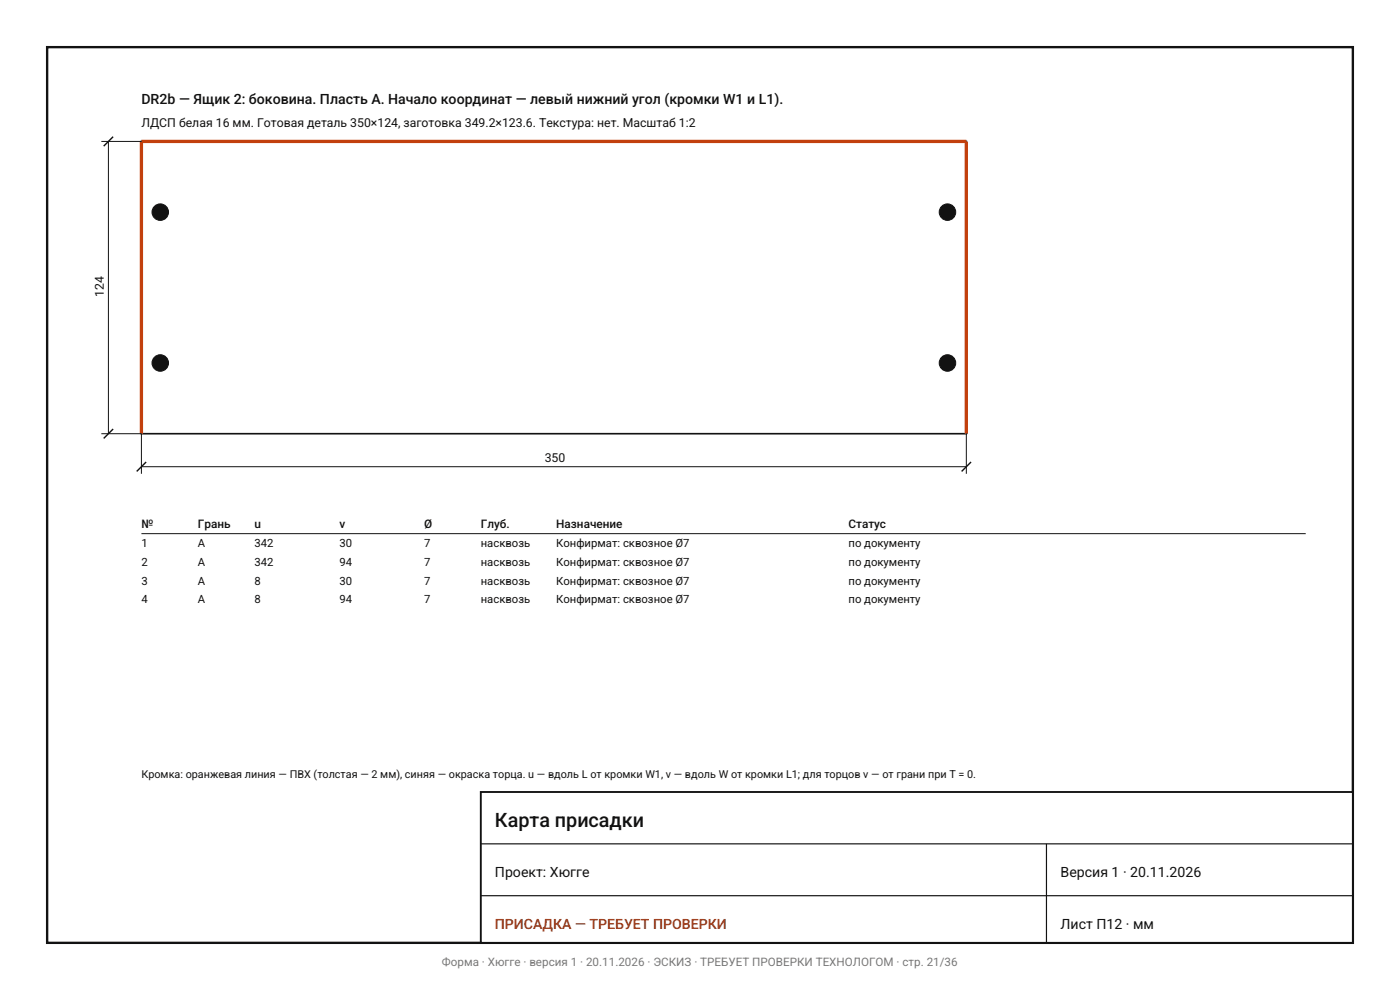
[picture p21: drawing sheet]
<svg xmlns="http://www.w3.org/2000/svg" width="297mm" height="210mm" viewBox="0 0 297 210" stroke-linecap="round" stroke-linejoin="round" font-family="sans-serif">
<defs><g id="words">
<text font-size="4.2" fill="#111" x="105" y="175.5">Карта присадки</text>
<g font-size="3" fill="#111">
<text x="30" y="22">DR2b — Ящик 2: боковина. Пласть A. Начало координат — левый нижний угол (кромки W1 и L1).</text>
<text x="105" y="186">Проект: Хюгге</text>
<text x="225" y="186">Версия 1 · 20.11.2026</text>
<text x="225" y="197">Лист П12 · мм</text>
</g>
<text font-size="3" fill="#9a3412" x="105" y="197">ПРИСАДКА — ТРЕБУЕТ ПРОВЕРКИ</text>
<g font-size="2.6" fill="#111">
<text x="30" y="27">ЛДСП белая 16 мм. Готовая деталь 350×124, заготовка 349.2×123.6. Текстура: нет. Масштаб 1:2</text>
<text x="22" y="62.9" transform="rotate(-90 22 62.9)">124</text>
<text x="115.6" y="98">350</text>
</g>
<g font-size="2.5" fill="#111">
<text x="30" y="112">№</text>
<text x="42" y="112">Грань</text>
<text x="54" y="112">u</text>
<text x="72" y="112">v</text>
<text x="90" y="112">Ø</text>
<text x="102" y="112">Глуб.</text>
<text x="118" y="112">Назначение</text>
<text x="180" y="112">Статус</text>
</g>
<text font-size="2.5" fill="#787878" x="93.8" y="205">Форма · Хюгге · версия 1 · 20.11.2026 · ЭСКИЗ · ТРЕБУЕТ ПРОВЕРКИ ТЕХНОЛОГОМ · стр. 21/36</text>
<g font-size="2.4" fill="#111">
<text x="30" y="116">1</text>
<text x="42" y="116">A</text>
<text x="54" y="116">342</text>
<text x="72" y="116">30</text>
<text x="90" y="116">7</text>
<text x="102" y="116">насквозь</text>
<text x="118" y="116">Конфирмат: сквозное Ø7</text>
<text x="180" y="116">по документу</text>
<text x="30" y="120">2</text>
<text x="30" y="124">3</text>
<text x="42" y="120">A</text>
<text x="42" y="124">A</text>
<text x="54" y="120">342</text>
<text x="54" y="124">8</text>
<text x="72" y="120">94</text>
<text x="72" y="124">30</text>
<text x="90" y="120">7</text>
<text x="90" y="124">7</text>
<text x="102" y="120">насквозь</text>
<text x="102" y="124">насквозь</text>
<text x="118" y="120">Конфирмат: сквозное Ø7</text>
<text x="118" y="124">Конфирмат: сквозное Ø7</text>
<text x="180" y="120">по документу</text>
<text x="180" y="124">по документу</text>
<text x="30" y="128">4</text>
<text x="42" y="128">A</text>
<text x="54" y="128">8</text>
<text x="72" y="128">94</text>
<text x="90" y="128">7</text>
<text x="102" y="128">насквозь</text>
<text x="118" y="128">Конфирмат: сквозное Ø7</text>
<text x="180" y="128">по документу</text>
</g>
<text font-size="2.3" fill="#111" x="30" y="165">Кромка: оранжевая линия — ПВХ (толстая — 2 мм), синяя — окраска торца. u — вдоль L от кромки W1, v — вдоль W от кромки L1; для торцов v — от грани при T = 0.</text>
</g></defs>
<path d="M30 30h175v62h-175z" fill="#fff" stroke="#121212" stroke-width=".35"/>
<path d="M30 92v-62h175v62" fill="none" stroke="#c2400d" stroke-width=".7" stroke-linecap="butt"/>
<g fill="#121212" stroke="#121212" stroke-width=".21">
<circle cx="201" cy="77" r="1.75"/>
<circle cx="201" cy="45" r="1.75"/>
<circle cx="34" cy="77" r="1.75"/>
<circle cx="34" cy="45" r="1.75"/>
</g>
<path d="M21.5 30h8.5M23 30v62M21.5 92h8.5v8.5M30 99h175M205 92v8.5M30 113.2h247" fill="none" stroke="#121212" stroke-width=".21"/>
<path d="M24 29l-2 2M24 91l-2 2M31 98l-2 2M206 98l-2 2" fill="none" stroke="#121212" stroke-width=".3"/>
<path d="M10 10h277v190h-277z" fill="none" stroke="#121212" stroke-width=".5"/>
<path d="M102 168h185v32h-185z" fill="#fff" stroke="#121212" stroke-width=".4"/>
<path d="M102 179h185M222 179v21M102 190h185" fill="none" stroke="#121212" stroke-width=".25"/>
<use href="#words"/>
</svg>
